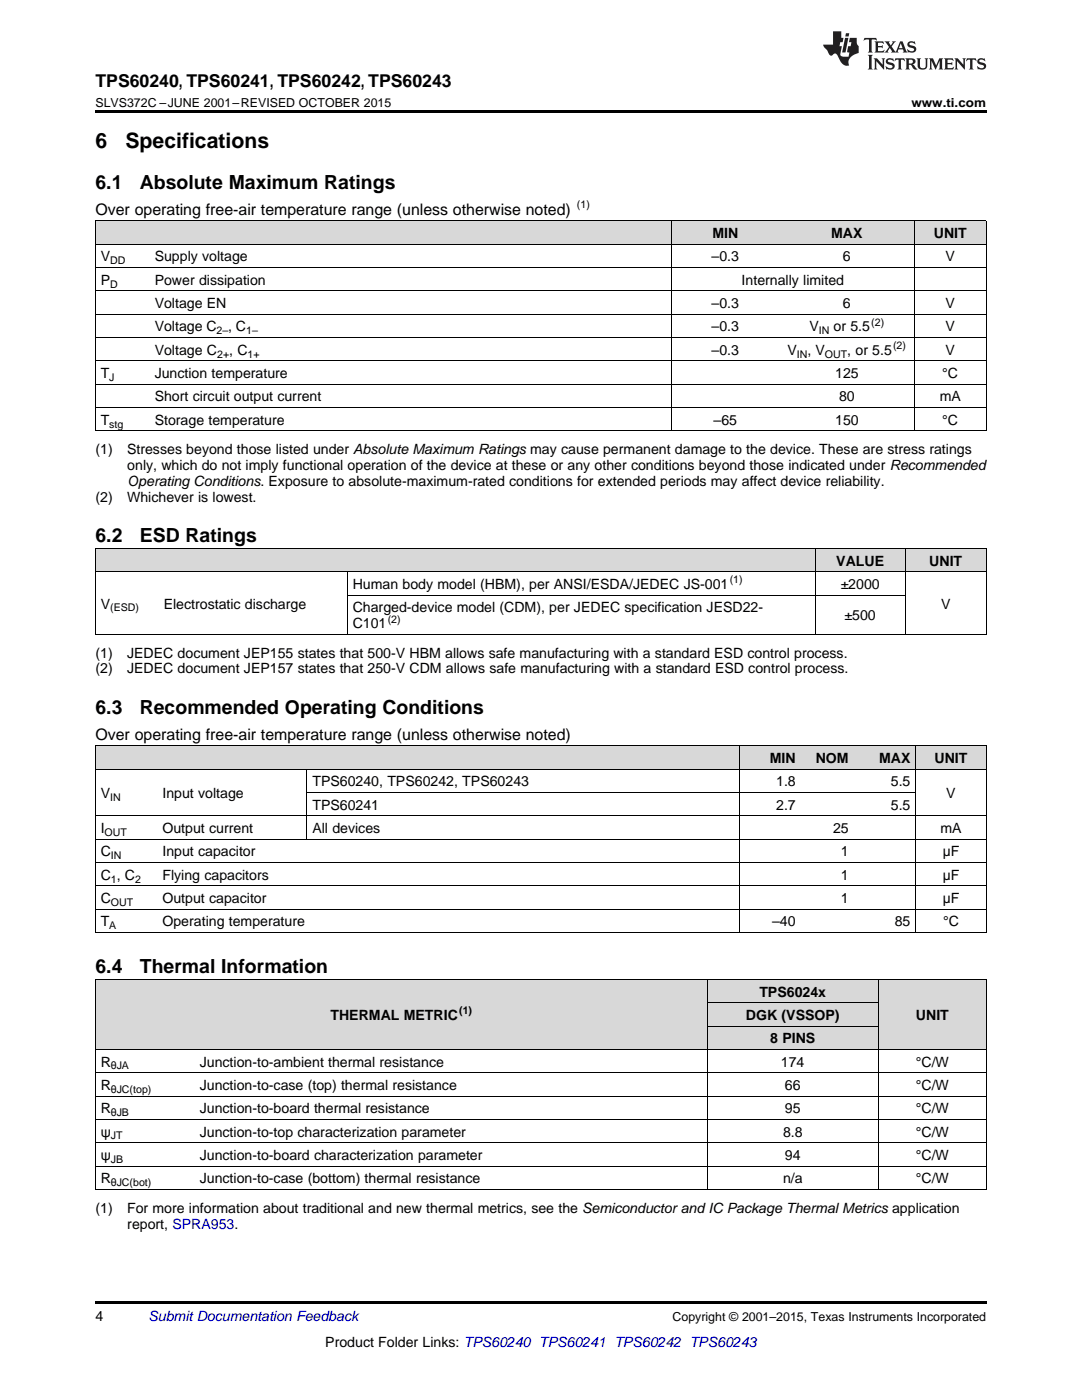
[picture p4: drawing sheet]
<svg xmlns="http://www.w3.org/2000/svg" width="216mm" height="279mm" viewBox="0 0 216 279" stroke-linecap="round" stroke-linejoin="round" font-family="sans-serif">
<defs><g id="words">
<g font-size="4.2">
<text x="19" y="29.6">6</text>
<text x="25" y="29.6">Specifications</text>
</g>
<g font-size="3.9">
<text x="19" y="37.7">6.1</text>
<text x="27.9" y="37.7">Absolute Maximum Ratings</text>
<text x="19" y="108.2">6.2</text>
<text x="27.9" y="108.2">ESD Ratings</text>
<text x="19" y="142.5">6.3</text>
<text x="27.9" y="142.5">Recommended Operating Conditions</text>
<text x="19" y="194.2">6.4</text>
<text x="27.9" y="194.2">Thermal Information</text>
</g>
<text font-size="3.5" x="19" y="17.3">TPS60240, TPS60241, TPS60242, TPS60243</text>
<g font-size="3.2">
<text x="19" y="42.9">Over operating free-air temperature range (unless otherwise noted)</text>
<text x="19" y="147.6">Over operating free-air temperature range (unless otherwise noted)</text>
</g>
<g font-size="2.8">
<text x="142.2" y="47.5">MIN</text>
<text x="165.8" y="47.5">MAX</text>
<text x="186.3" y="47.5">UNIT</text>
<text x="20.1" y="52.2">V</text>
<text x="30.9" y="52.2">Supply voltage</text>
<text x="142" y="52.2">–0.3</text>
<text x="168.2" y="52.2">6</text>
<text x="188.7" y="52.2">V</text>
<text x="20.1" y="56.8">P</text>
<text x="30.9" y="56.8">Power dissipation</text>
<text x="148" y="56.8">Internally limited</text>
<text x="30.9" y="61.5">Voltage EN</text>
<text x="142" y="61.5">–0.3</text>
<text x="168.2" y="61.5">6</text>
<text x="188.7" y="61.5">V</text>
<text x="30.9" y="66.1">Voltage C</text>
<text x="30.9" y="70.8">Voltage C</text>
<text x="45.5" y="66.1">, C</text>
<text x="45.7" y="70.8">, C</text>
<text x="142" y="66.1">–0.3</text>
<text x="142" y="70.8">–0.3</text>
<text x="157.1" y="70.8">V</text>
<text x="161.1" y="70.8">, V</text>
<text x="161.5" y="66.1">V</text>
<text x="166.3" y="66.1">or 5.5</text>
<text x="169.1" y="70.8">, or 5.5</text>
<text x="188.7" y="66.1">V</text>
<text x="188.7" y="70.8">V</text>
<text x="20.1" y="75.5">T</text>
<text x="30.9" y="75.5">Junction temperature</text>
<text x="166.7" y="75.5">125</text>
<text x="188" y="75.5">°C</text>
<text x="30.9" y="80.1">Short circuit output current</text>
<text x="167.4" y="80.1">80</text>
<text x="187.5" y="80.1">mA</text>
<text x="20.1" y="84.8">T</text>
<text x="30.9" y="84.8">Storage temperature</text>
<text x="142.4" y="84.8">–65</text>
<text x="166.7" y="84.8">150</text>
<text x="188" y="84.8">°C</text>
<text x="19" y="90.6">(1)</text>
<text x="25.4" y="90.6">Stresses beyond those listed under Absolute Maximum Ratings may cause permanent damage to the device. These are stress ratings</text>
<text x="25.4" y="93.8">only, which do not imply functional operation of the device at these or any other conditions beyond those indicated under Recommended</text>
<text x="19" y="100.2">(2)</text>
<text x="25.4" y="100.2">Whichever is lowest.</text>
<text x="25.4" y="97">Operating Conditions. Exposure to absolute-maximum-rated conditions for extended periods may affect device reliability.</text>
<text x="166.9" y="112.9">VALUE</text>
<text x="185.4" y="112.9">UNIT</text>
<text x="70.4" y="117.5">Human body model (HBM), per ANSI/ESDA/JEDEC JS-001</text>
<text x="167.7" y="117.5">±2000</text>
<text x="20.1" y="121.5">V</text>
<text x="32.7" y="121.5">Electrostatic discharge</text>
<text x="70.4" y="122.2">Charged-device model (CDM), per JEDEC specification JESD22-</text>
<text x="70.4" y="125.4">C101</text>
<text x="168.5" y="123.8">±500</text>
<text x="187.8" y="121.5">V</text>
<text x="19" y="131.2">(1)</text>
<text x="25.4" y="131.2">JEDEC document JEP155 states that 500-V HBM allows safe manufacturing with a standard ESD control process.</text>
<text x="19" y="134.4">(2)</text>
<text x="25.4" y="134.4">JEDEC document JEP157 states that 250-V CDM allows safe manufacturing with a standard ESD control process.</text>
<text x="153.6" y="152.3">MIN</text>
<text x="162.8" y="152.3">NOM</text>
<text x="175.4" y="152.3">MAX</text>
<text x="186.5" y="152.3">UNIT</text>
<text x="20.1" y="159.3">V</text>
<text x="32.4" y="159.3">Input voltage</text>
<text x="62.3" y="157">TPS60240, TPS60242, TPS60243</text>
<text x="62.3" y="161.6">TPS60241</text>
<text x="154.9" y="157">1.8</text>
<text x="154.9" y="161.6">2.7</text>
<text x="177.8" y="157">5.5</text>
<text x="177.8" y="161.6">5.5</text>
<text x="188.8" y="159.3">V</text>
<text x="20.1" y="166.3">I</text>
<text x="32.4" y="166.3">Output current</text>
<text x="62.3" y="166.3">All devices</text>
<text x="166.2" y="166.3">25</text>
<text x="187.6" y="166.3">mA</text>
<text x="20.1" y="170.9">C</text>
<text x="32.4" y="170.9">Input capacitor</text>
<text x="167.8" y="170.9">1</text>
<text x="188.1" y="170.9">µF</text>
<text x="20.1" y="175.6">C , C</text>
<text x="32.4" y="175.6">Flying capacitors</text>
<text x="167.8" y="175.6">1</text>
<text x="188.1" y="175.6">µF</text>
<text x="20.1" y="180.2">C</text>
<text x="20.1" y="184.9">T</text>
<text x="32.4" y="180.2">Output capacitor</text>
<text x="32.4" y="184.9">Operating temperature</text>
<text x="154.1" y="184.9">–40</text>
<text x="167.8" y="180.2">1</text>
<text x="178.5" y="184.9">85</text>
<text x="188.1" y="180.2">µF</text>
<text x="188.2" y="184.9">°C</text>
<text x="65.9" y="203.6">THERMAL METRIC</text>
<text x="148.8" y="203.6">DGK (VSSOP)</text>
<text x="151.5" y="198.9">TPS6024x</text>
<text x="182.8" y="203.6">UNIT</text>
<text x="153.7" y="208.2">8 PINS</text>
<text x="20.1" y="212.9">R</text>
<text x="39.9" y="212.9">Junction-to-ambient thermal resistance</text>
<text x="155.8" y="212.9">174</text>
<text x="182.7" y="212.9">°C/W</text>
<text x="20.1" y="217.5">R</text>
<text x="39.9" y="217.5">Junction-to-case (top) thermal resistance</text>
<text x="156.6" y="217.5">66</text>
<text x="182.7" y="217.5">°C/W</text>
<text x="20.1" y="222.2">R</text>
<text x="20.1" y="226.8">ψ</text>
<text x="39.9" y="222.2">Junction-to-board thermal resistance</text>
<text x="39.9" y="226.8">Junction-to-top characterization parameter</text>
<text x="156.2" y="226.8">8.8</text>
<text x="156.6" y="222.2">95</text>
<text x="182.7" y="222.2">°C/W</text>
<text x="182.7" y="226.8">°C/W</text>
<text x="20.1" y="231.5">ψ</text>
<text x="39.9" y="231.5">Junction-to-board characterization parameter</text>
<text x="156.6" y="231.5">94</text>
<text x="182.7" y="231.5">°C/W</text>
<text x="20.1" y="236.1">R</text>
<text x="39.9" y="236.1">Junction-to-case (bottom) thermal resistance</text>
<text x="156.2" y="236.1">n/a</text>
<text x="182.7" y="236.1">°C/W</text>
<text x="19" y="242">(1)</text>
<text x="25.4" y="242">For more information about traditional and new thermal metrics, see the Semiconductor and IC Package Thermal Metrics application</text>
<text x="25.4" y="245.2">report, SPRA953.</text>
<text x="19" y="263.6">4</text>
<text x="64.9" y="268.9">Product Folder Links: TPS60240 TPS60241 TPS60242 TPS60243</text>
</g>
<text font-size="2.8" fill="#0000c8" x="29.6" y="263.6">Submit Documentation Feedback</text>
<g font-size="2.5">
<text x="19" y="21.4">SLVS372C –JUNE 2001–REVISED OCTOBER 2015</text>
<text x="181.9" y="21.4">www.ti.com</text>
<text x="134.2" y="263.6">Copyright © 2001–2015, Texas Instruments Incorporated</text>
</g>
<g font-size="2.1">
<text x="115.1" y="41.6">(1)</text>
<text x="22" y="52.7">DD</text>
<text x="22" y="57.4">D</text>
<text x="173.9" y="65">(2)</text>
<text x="43.2" y="66.7">2–</text>
<text x="43.3" y="71.4">2+</text>
<text x="49.1" y="66.7">1–</text>
<text x="49.4" y="71.4">1+</text>
<text x="159" y="71.4">IN</text>
<text x="163.4" y="66.7">IN</text>
<text x="164.6" y="71.4">OUT</text>
<text x="178.2" y="69.7">(2)</text>
<text x="21.8" y="76">J</text>
<text x="21.8" y="85.3">stg</text>
<text x="145.6" y="116.4">(1)</text>
<text x="22" y="122">(ESD)</text>
<text x="77.4" y="124.2">(2)</text>
<text x="22" y="159.8">IN</text>
<text x="20.9" y="166.8">OUT</text>
<text x="22.1" y="171.5">IN</text>
<text x="22.1" y="176.1">1</text>
<text x="27" y="176.1">2</text>
<text x="21.8" y="185.5">A</text>
<text x="22.1" y="180.8">OUT</text>
<text x="91.6" y="202.4">(1)</text>
<text x="22.1" y="213.4">θJA</text>
<text x="22.1" y="218.1">θJC(top)</text>
<text x="22.1" y="222.7">θJB</text>
<text x="22.1" y="227.4">JT</text>
<text x="22.1" y="232.1">JB</text>
<text x="22.1" y="236.7">θJC(bot)</text>
</g>
</g></defs>
<g fill="#d8d8d8">
<path d="M19 195.5h19.8v14h-19.8z"/>
<path d="M38.8 195.5h102.3v14h-102.3z"/>
<path d="M141.1 204.8h34.2v4.7h-34.2z"/>
<path d="M175.3 195.5h21.5v14h-21.5z"/>
<path d="M141.1 200.2h34.2v4.6h-34.2z"/>
<path d="M141.1 195.5h34.2v4.7h-34.2z"/>
<path d="M19 148.9h12.4v4.7h-12.4z"/>
<path d="M31.4 148.9h29.9v4.7h-29.9z"/>
<path d="M61.3 148.9h86.2v4.7h-86.2z"/>
<path d="M147.5 148.9h12.4v4.7h-12.4z"/>
<path d="M159.9 148.9h10.5v4.7h-10.5z"/>
<path d="M170.4 148.9h12.3v4.7h-12.3z"/>
<path d="M182.7 148.9h14.1v4.7h-14.1z"/>
<path d="M19 109.5h12.6v4.7h-12.6z"/>
<path d="M31.6 109.5h37.7v4.7h-37.7z"/>
<path d="M69.3 109.5h93.4v4.7h-93.4z"/>
<path d="M162.7 109.5h18v4.7h-18z"/>
<path d="M180.7 109.5h16.1v4.7h-16.1z"/>
<path d="M19 44.1h10.8v4.7h-10.8z"/>
<path d="M29.8 44.1h104.2v4.7h-104.2z"/>
<path d="M134 44.1h21.5v4.7h-21.5z"/>
<path d="M155.5 44.1h27v4.7h-27z"/>
<path d="M182.5 44.1h14.3v4.7h-14.3z"/>
</g>
<g fill="#000">
<path d="M19 22h177.8v.5h-177.8zM19 126.6h.2zM69.2 126.6h.1zM162.6 126.6h.1zM180.6 126.6h.1zM196.7 126.6h.1zM19 186.1l.2 .1zM61.2 186.1l.1 .1zM147.4 186.1l.1 .1zM182.6 186.1l.1 .1zM196.7 186.1l.1 .1zM19 237.4h.2z"/>
<path d="M141 237.4h.1zM175.2 237.4h.1zM196.7 237.4h.1zM19 259.7h177.8v.5h-177.8z"/>
</g>
<g fill="none" stroke="#000" stroke-width=".2">
<path d="M19 58h177.8M19 53.4h177.8M19 48.7h177.8M19 44.1h177.8M19.1 44.1v41.9M133.9 44.1v41.9M182.4 44.1v41.9M196.8 44.1v41.9M19 76.7h177.8M19 72h177.8M19 67.4h177.8M19 62.7h177.8"/>
<path d="M19 86h177.8M19 81.3h177.8M19 114.1h177.8M19 109.4h177.8M19.1 109.5v17.1M69.3 114.1v12.5M69.3 118.8h111.4M162.6 109.5v17.1M180.6 109.5v17.1M196.8 109.5v17.1M19 126.6h177.8M19 153.5h177.8"/>
<path d="M19 148.9h177.8M19.1 148.9v37.3M61.2 153.5v14M61.3 158.2h121.4M147.5 148.9v37.3M182.7 148.9v37.3M196.8 148.9v37.3M19 176.8h177.8M19 172.1h177.8M19 167.5h177.8M19 162.8h177.8M19 195.5h177.8"/>
<path d="M19 186.1h177.8M19 181.5h177.8M19.1 195.5v41.9M141.1 195.5v41.9M175.2 195.5v41.9M196.8 195.5v41.9M19 218.7h177.8M19 214.1h177.8M19 209.4h177.8M141.1 204.8h34.2M141.1 200.1h34.2M19 237.4h177.8"/>
<path d="M19 232.7h177.8M19 228.1h177.8M19 223.4h177.8"/>
</g>
<g fill="#231f20">
<path d="M172.5 7.6l-.1 .5 .4-.2h.6v.1v2.1l-.2 .4h.9l-.2-.4v-2.1l.1-.1h.5l.5 .2-.2-.5zM174.5 8.3l.2 .3v1.5l-.2 .4h1.8l.2-.6a1.04 1.04 0 0 1-1.3 .2v-.7h.6l.3 .2v-.6l-.3 .2h-.6v-.6l.8-.1 .4 .3-.2-.5zM176.5 8.3l.9 1.1-.9 1.1h.8l-.2-.2 .4-.7 .5 .7-.2 .2h1.5l-.2-.2 .2-.4h.9l.1 .4-.2 .2h1l-.3-.3-.7-1.9h-.5l-.9 2-.8-1 .9-1h-.8l.1 .3-.4 .5-.3-.6 .1-.2zM179.7 8.6l.4 1h-.7zM181.3 8.4a.63 .63 0 0 0-.2 .7 .63 .63 0 0 0 .6 .4l.6 .2 .1 .2a.75 .75 0 0 1-.7 .4 .75 .75 0 0 1-.6-.5l.1 .7 .1-.1a1.11 1.11 0 0 0 1.5-.6 1.13 1.13 0 0 0-1.2-.8l-.1-.4a1.04 1.04 0 0 1 1.2 .2l-.2-.5-.2 .1-.4-.2zM173.2 10.9l.2 .4v2.2l-.2 .4h1l-.3-.4v-2.2l.3-.4zM174.3 11.6l.3 .4v1.5l-.3 .4h.8l-.2-.4v-1.3l1.5 1.7v-1.9l.2-.4h-.7l.2 .4v.9l-1.1-1.3zM177 11.8a.62 .62 0 0 0-.2 .7 .62 .62 0 0 0 .6 .4l.6 .1 .1 .3a.76 .76 0 0 1-.7 .3 .76 .76 0 0 1-.7-.4l.2 .7 .1-.1a1.11 1.11 0 0 0 1.5-.6 1.13 1.13 0 0 0-1.2-.8l-.1-.4a1.04 1.04 0 0 1 1.2 .2l-.2-.6-.2 .1-.5-.1zM178.7 11.6l-.2 .6a.61 .61 0 0 1 .8-.3v1.6l-.2 .4h.9l-.2-.4v-1.6a.63 .63 0 0 1 .7 .3l-.1-.6zM180.6 11.6l.3 .4v1.5l-.3 .4h1l-.2-.2-.1-.8 .6 .2a.76 .76 0 0 0 1.2 .7l-1-1a.58 .58 0 0 0 .6-.5 .58 .58 0 0 0-.5-.6zM181.4 11.9h.1a.45 .45 0 0 1 .5 .1 .45 .45 0 0 1 .1 .5l-.8 .2zM182.9 11.6l.2 .2a2.17 2.17 0 0 0 .3 1.9 .99 .99 0 0 0 1.6-.6v-1.1l.2-.4h-.7l.2 .2a1.92 1.92 0 0 1-.2 1.8 .6 .6 0 0 1-.9-.5v-1.1l.2-.4zM185.4 11.6l.2 .4v1.5l-.2 .4h.7l-.2-.4v-1.4l.8 1.8 .8-1.8v1.4l-.2 .4h.9l-.2-.4v-1.5l.2-.4h-.8l-.6 1.5-.6-1.5zM188.4 11.6l.2 .4v1.5l-.2 .4h1.8l.1-.6a1.04 1.04 0 0 1-1.2 .1v-.6h.5l.4 .2v-.6l-.4 .2h-.5v-.7h.8l.3 .3-.1-.6zM190.5 11.6l.2 .4v1.5l-.2 .4h.7l-.2-.4v-1.3l1.5 1.7v-1.9l.2-.4h-.7l.2 .4v.9l-1.1-1.3zM192.9 11.6l-.1 .6a.61 .61 0 0 1 .7-.3l.1 1.6-.3 .4h1l-.3-.4 .1-1.6a.63 .63 0 0 1 .7 .3l-.1-.6zM195.2 11.8a.62 .62 0 0 0-.2 .7 .62 .62 0 0 0 .6 .4l.6 .1 .1 .3a.76 .76 0 0 1-.7 .3 .76 .76 0 0 1-.6-.4l.1 .7 .1-.1a1.11 1.11 0 0 0 1.6-.6 1.13 1.13 0 0 0-1.3-.8l-.1-.4a1.04 1.04 0 0 1 1.2 .2l-.1-.6-.2 .1-.5-.1z"/>
<path d="M166.2 6.3v2.6h-1.9v.4l.8 .9a.91 .91 0 0 0 1 .8 .56 .56 0 0 1 .5-.3 .56 .56 0 0 1 .5 .3l.4 .8a1.53 1.53 0 0 0 1.9 1.2 1.54 1.54 0 0 1 1-2.1l.9-.3v-1.4a1.52 1.52 0 0 1-.4-1.6h-1.3l-.2 .8h.5l-.2 .8h-.5l-.1 1v.2l.4 .1-.2 .8a1.93 1.93 0 0 1-1.6-.3l.3-1.8h-.5l.2-.8h.4l.2-.8h-.4v-1.3zM168.6 7.6l-.6 2.9h.7l.6-2.9zM168.8 6.6l-.1 .7h.6l.2-.7z"/>
</g>
<use href="#words"/>
</svg>
